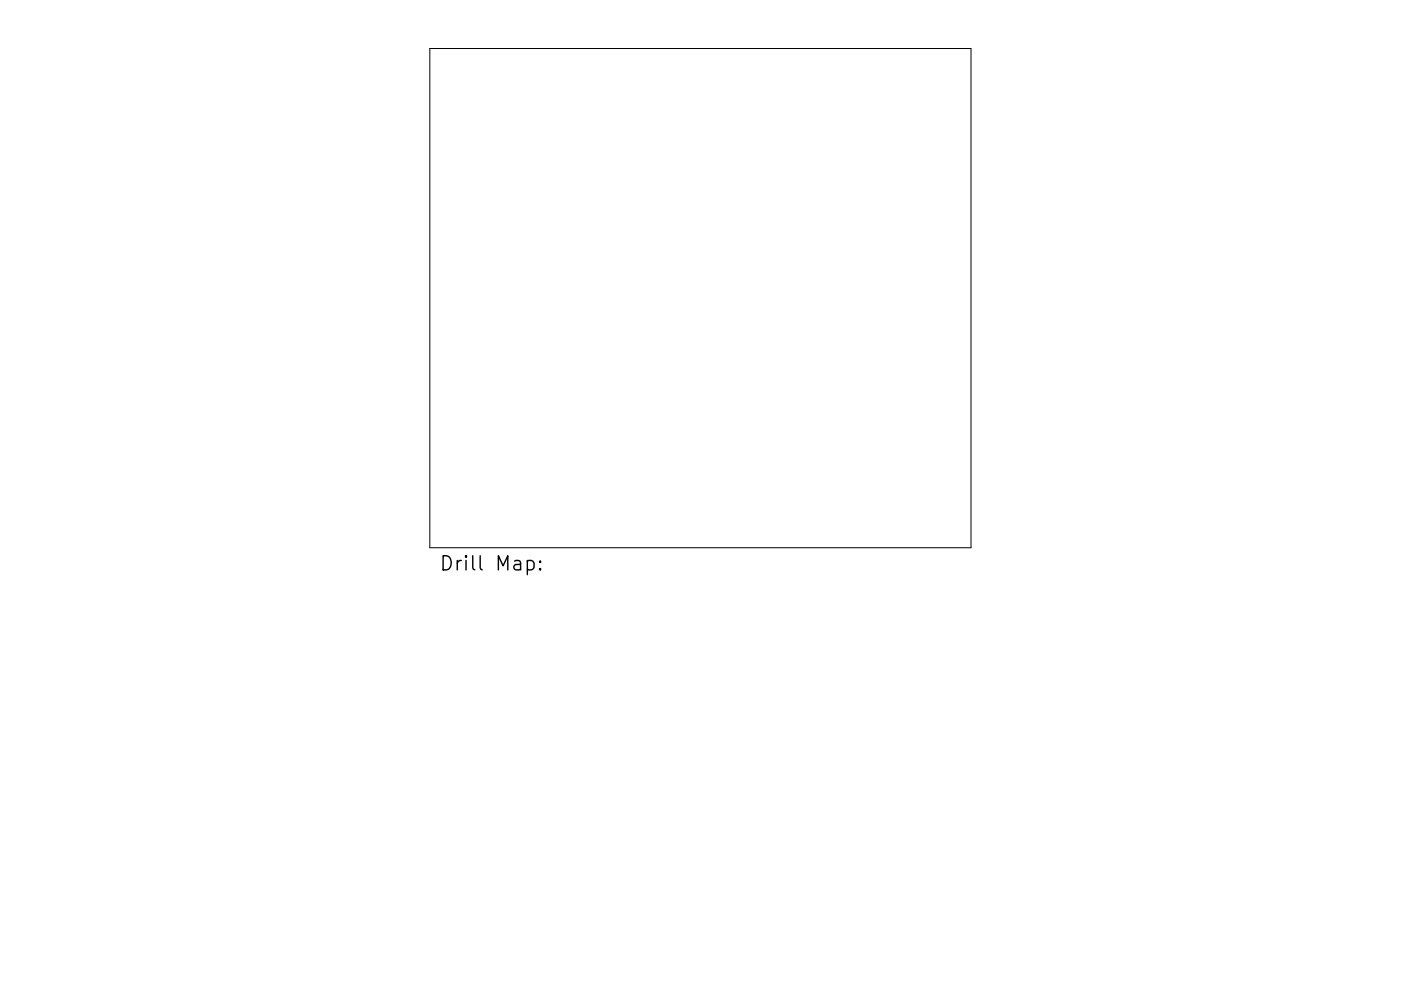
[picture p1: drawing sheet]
<svg xmlns="http://www.w3.org/2000/svg" width="297mm" height="210mm" viewBox="0 0 297 210" stroke-linecap="round" stroke-linejoin="round" font-family="sans-serif">
<defs><g id="words">
<text font-size="4.2" x="93.1" y="121.1">Drill Map:</text>
</g></defs>
<path d="M91.1 10.3h114.8v105.9h-114.8z" fill="none" stroke="#000" stroke-width=".21"/>
<path d="M111.8 119.1l.9-.2 .5 .6v.8l-.3 .5-.2 .1-.9-.1M114.5 119.1l.2 .1-.2 .1-.1-.1 .1-.1v.2M114.5 120.6l.2 .2-.2 .1-.1-.1 .1-.2v.3" fill="none" stroke="#000" stroke-width=".3"/>
<use href="#words"/>
</svg>
